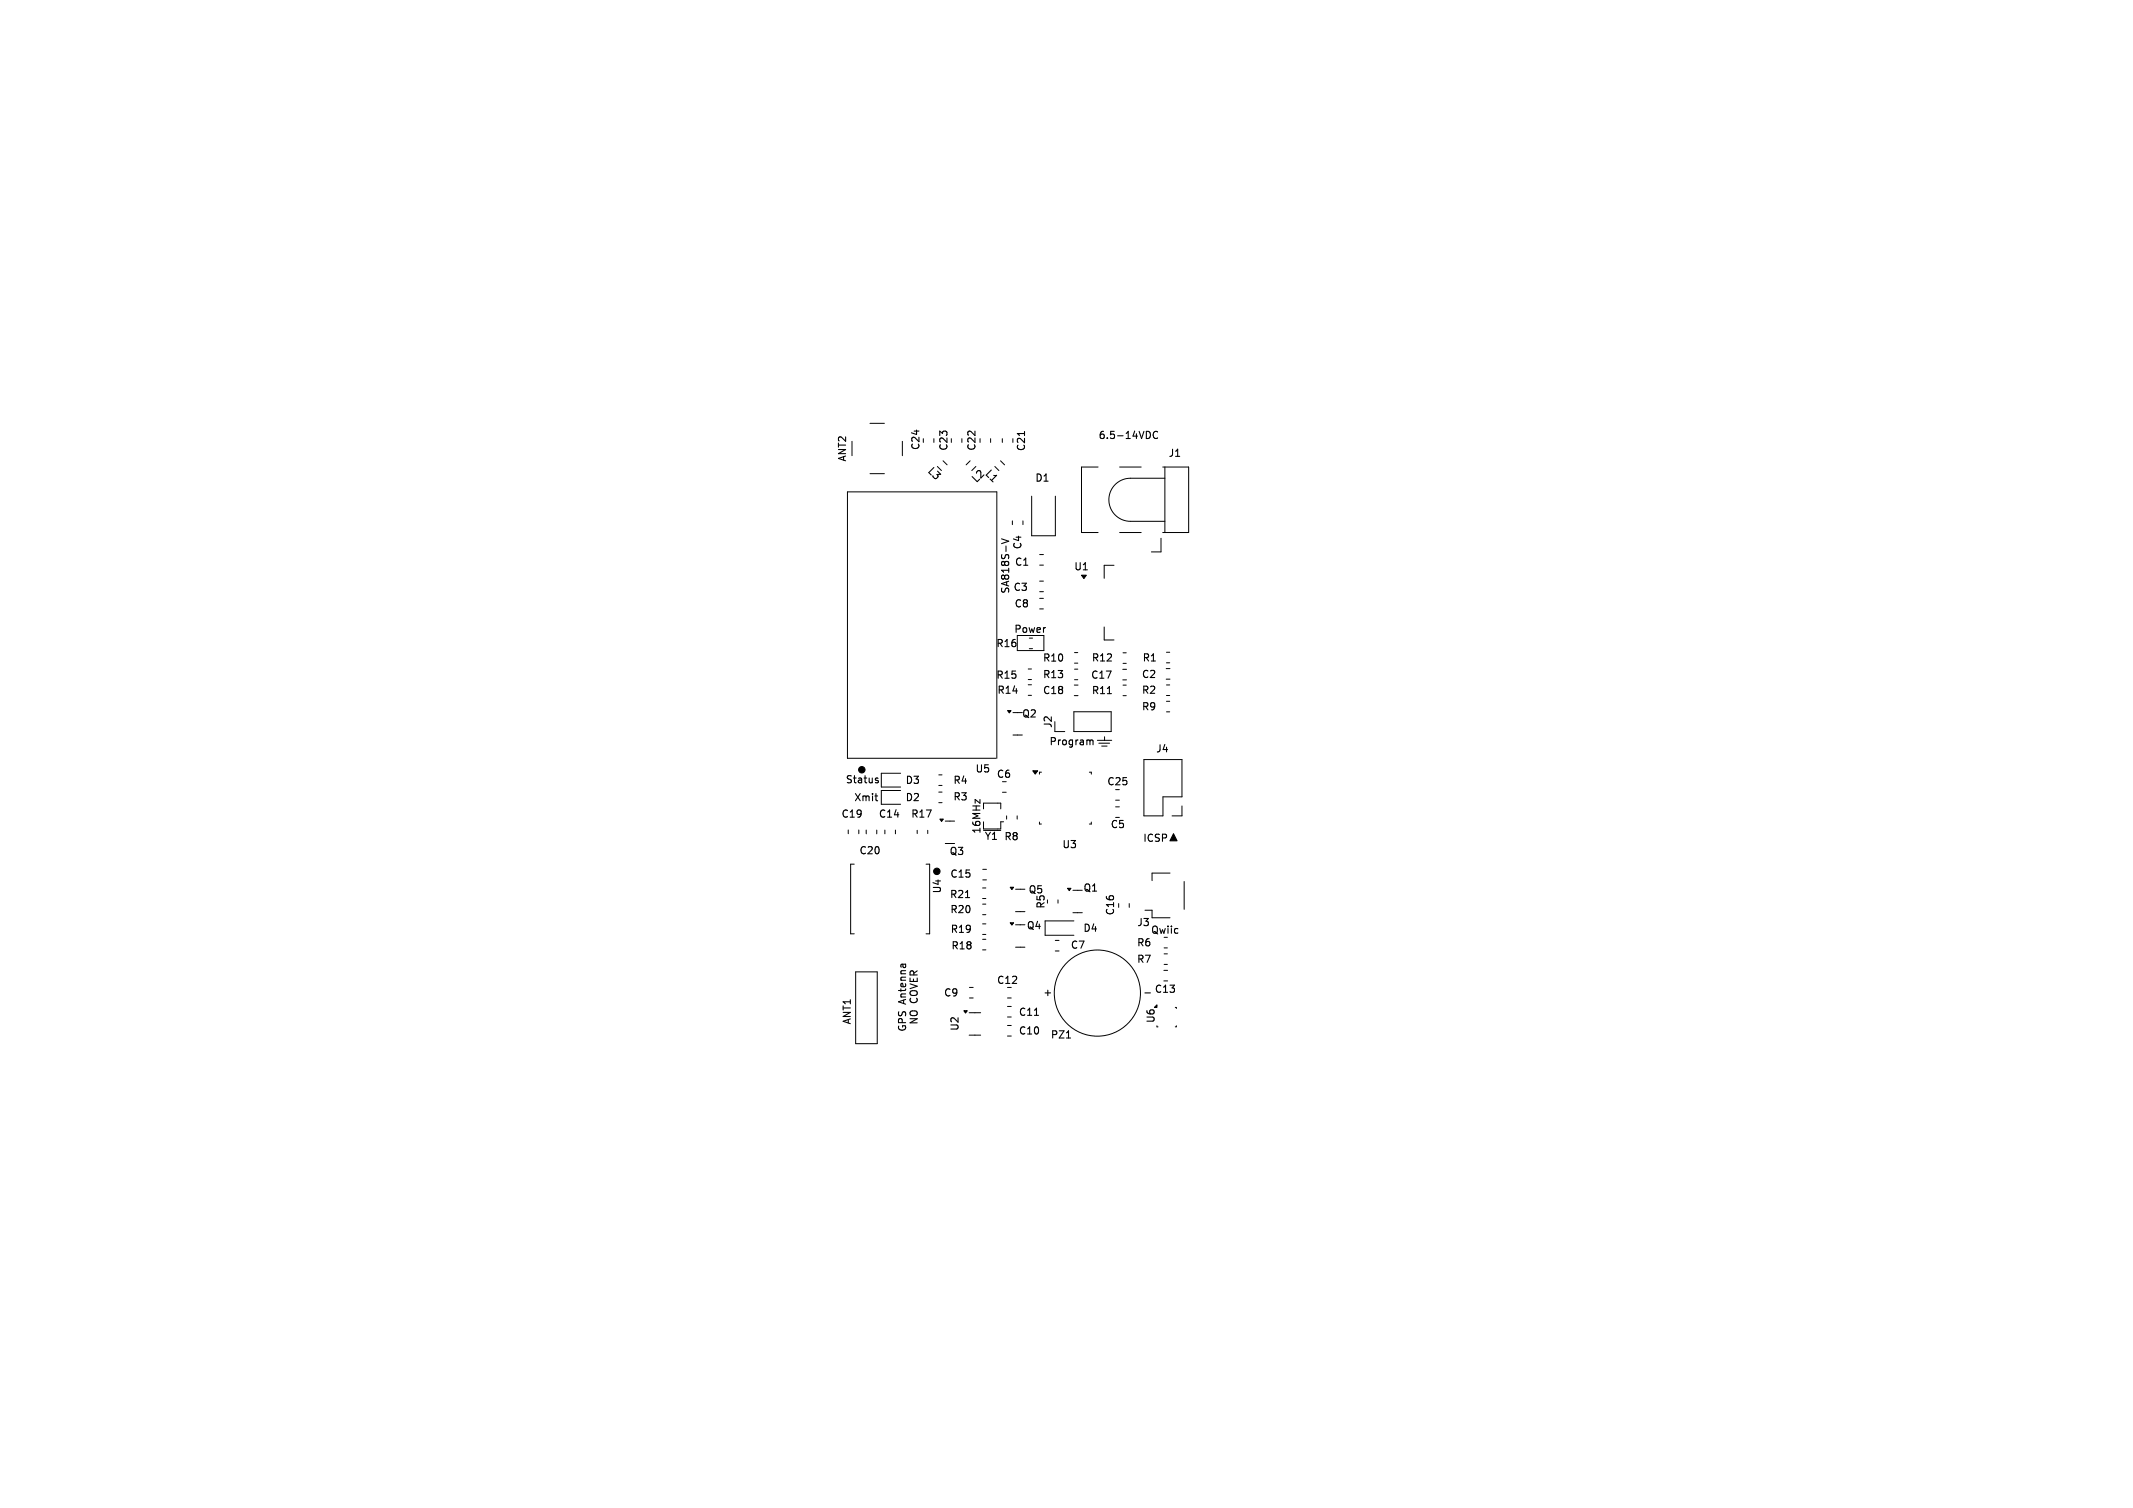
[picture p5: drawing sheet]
<svg xmlns="http://www.w3.org/2000/svg" width="297mm" height="210mm" viewBox="0 0 297 210" stroke-linecap="round" stroke-linejoin="round" font-family="sans-serif">
<defs><g id="words">
<g font-size="1.4">
<text x="118" y="64.4" transform="rotate(-90 118 64.4)">ANT2</text>
<text x="128.2" y="62.8" transform="rotate(-90 128.2 62.8)">C24</text>
<text x="128.9" y="65.7" transform="rotate(45 128.9 65.7)">L3</text>
<text x="132.1" y="62.9" transform="rotate(-90 132.1 62.9)">C23</text>
<text x="136" y="62.9" transform="rotate(-90 136 62.9)">C22</text>
<text x="142.9" y="62.9" transform="rotate(-90 142.9 62.9)">C21</text>
<text x="152.9" y="61.2">6.5-14VDC</text>
<text x="162.6" y="63.8">J1</text>
<text x="136" y="67.5" transform="rotate(-45 136 67.5)">L2</text>
<text x="136.9" y="66.1" transform="rotate(45 136.9 66.1)">L1</text>
<text x="144.1" y="67.3">D1</text>
<text x="142.4" y="76.6" transform="rotate(-90 142.4 76.6)">C4</text>
<text x="140.7" y="82.8" transform="rotate(-90 140.7 82.8)">SA818S-V</text>
<text x="141" y="82.5">C3</text>
<text x="141.2" y="79">C1</text>
<text x="149.5" y="79.6">U1</text>
<text x="141.1" y="88.2">Power</text>
<text x="141.2" y="84.8">C8</text>
<text x="138.6" y="90.3">R16</text>
<text x="138.6" y="94.7">R15</text>
<text x="145.1" y="92.3">R10</text>
<text x="145.1" y="94.6">R13</text>
<text x="151.8" y="94.7">C17</text>
<text x="151.9" y="92.3">R12</text>
<text x="158.9" y="94.6">C2</text>
<text x="159" y="92.3">R1</text>
<text x="138.8" y="96.8">R14</text>
<text x="142.2" y="100.1">Q2</text>
<text x="145.1" y="96.9">C18</text>
<text x="146.7" y="101.5" transform="rotate(-90 146.7 101.5)">J2</text>
<text x="151.9" y="96.9">R11</text>
<text x="158.9" y="99.1">R9</text>
<text x="158.9" y="96.8">R2</text>
<text x="135.7" y="107.8">U5</text>
<text x="146" y="103.9">Program</text>
<text x="160.9" y="105">J4</text>
<text x="117.6" y="109.1">Status</text>
<text x="118.8" y="111.6">Xmit</text>
<text x="126" y="111.8">D2</text>
<text x="126" y="109.4">D3</text>
<text x="132.6" y="111.7">R3</text>
<text x="132.6" y="109.4">R4</text>
<text x="138.7" y="108.5">C6</text>
<text x="154.1" y="109.6">C25</text>
<text x="117.1" y="114.1">C19</text>
<text x="119.6" y="119.2">C20</text>
<text x="122.3" y="114.1">C14</text>
<text x="126.8" y="114.1">R17</text>
<text x="132.1" y="119.3">Q3</text>
<text x="136.7" y="116.2" transform="rotate(-90 136.7 116.2)">16MHz</text>
<text x="137" y="117.2">Y1</text>
<text x="139.7" y="117.2">R8</text>
<text x="147.8" y="118.3">U3</text>
<text x="154.6" y="115.5">C5</text>
<text x="159.1" y="117.3">ICSP</text>
<text x="131.2" y="124.5" transform="rotate(-90 131.2 124.5)">U4</text>
<text x="132.2" y="125.3">R21</text>
<text x="132.2" y="122.4">C15</text>
<text x="143.1" y="124.6">Q5</text>
<text x="150.8" y="124.4">Q1</text>
<text x="132.2" y="127.4">R20</text>
<text x="132.3" y="130.1">R19</text>
<text x="142.9" y="129.6">Q4</text>
<text x="145.7" y="126.6" transform="rotate(-90 145.7 126.6)">R5</text>
<text x="150.7" y="130">D4</text>
<text x="155.3" y="127.6" transform="rotate(-90 155.3 127.6)">C16</text>
<text x="158.2" y="132">R6</text>
<text x="158.2" y="129.2">J3</text>
<text x="160.2" y="130.1">Qwiic</text>
<text x="132.4" y="132.4">R18</text>
<text x="138.7" y="137.2">C12</text>
<text x="149" y="132.3">C7</text>
<text x="158.2" y="134.3">R7</text>
<text x="118.7" y="142.8" transform="rotate(-90 118.7 142.8)">ANT1</text>
<text x="126.2" y="143.8" transform="rotate(-90 126.2 143.8)">GPS</text>
<text x="126.2" y="139.8" transform="rotate(-90 126.2 139.8)">Antenna</text>
<text x="127.8" y="142.8" transform="rotate(-90 127.8 142.8)">NO</text>
<text x="127.8" y="139.7" transform="rotate(-90 127.8 139.7)">COVER</text>
<text x="131.3" y="139">C9</text>
<text x="133.7" y="143.7" transform="rotate(-90 133.7 143.7)">U2</text>
<text x="141.8" y="141.7">C11</text>
<text x="145.2" y="138.9">+</text>
<text x="160.7" y="138.5">C13</text>
<text x="161" y="142.6" transform="rotate(-90 161 142.6)">U6</text>
<text x="141.8" y="144.3">C10</text>
<text x="146.2" y="144.8">PZ1</text>
</g>
</g></defs>
<g fill="none" stroke="#000" stroke-width=".14">
<path d="M121.1 59h2M118.6 61.5v2M121.1 66h2M125.6 61.5v2M130 61.1v.5M131.3 64.2l.6 .5M133.9 61.1v.5M135.1 64.2l-.6 .5M135.9 65l-.6 .5M137.9 61.1v.5M138.5 65l.6 .5M139.3 64.2l.6 .5"/>
<path d="M139.6 61.1v.5M141 72.5v.6M141 61.1v.5M142.4 72.5v.6M143.6 69.1v5.5h3.4v-5.5M144.8 77.2h.5M144.8 78.7h.5M152.9 65h-2.3v9.2h2.3M155.1 78.7h-1.4v1.8M155.9 65h3M155.9 74.2h3M161.7 75v1.9h-1.4"/>
<path d="M161.9 65h3.6v9.2h-3.6M162.2 66.6h-4.8a3 3 0 0 0-3 3 3 3 0 0 0 3 3h4.8M162.2 65v9.2M141 99.2h1.4M141.6 88.5h3.7v2.1h-3.7zM143.2 95.4h.4M143.2 96.8h.4M143.2 94.6h.4M143.2 93.2h.4M143.3 88.9h.5M143.3 90.3h.5M144.8 80.9h.5"/>
<path d="M144.8 82.4h.5M144.8 83.3h.5M144.8 84.8h.5M149.5 99.1h5.2v2.8h-5.2zM149.6 95.4h.5M149.6 96.9h.5M149.6 90.9h.5M149.6 92.4h.5M149.6 93.2h.5M149.6 94.7h.5M153.7 87.3v1.8h1.4M156.3 93.2h.6"/>
<path d="M156.3 94.7h.6M156.4 95.4h.4M156.4 96.9h.4M156.4 90.9h.4M156.4 92.4h.4M162.4 93.1h.5M162.4 94.6h.5M162.4 95.4h.5M162.4 96.9h.5M162.4 97.7h.5M162.4 99.1h.5M162.4 90.8h.5"/>
<path d="M162.4 92.3h.5M118.1 115.6v.5M119.6 115.6v.5M120.6 115.6v.5M122.1 115.6v.5M123.2 115.6v.5M124.7 115.6v.5M125.4 107.7h-2.7v1.9h2.7M125.4 110.1h-2.7v1.9h2.7M127.7 115.6v.5M129.2 115.6v.5M130.7 110.3h.5"/>
<path d="M130.7 111.8h.5M130.7 107.9h.5M130.7 109.4h.5M131.6 114.3h1.3M131.6 117.5h1.3M136.9 111.8h2.4v.8M136.9 115.6h2.4M138.7 105.6h-20.7v-37.1h20.8v37.1M139.6 110.3h.5M139.7 114.4h-.4v1h-2.4M140.2 113.6v.5M141 102.4h1.4"/>
<path d="M141.6 113.6v.5M144.7 114.5v.3h.3M145 107.5h-.3v.3M146.9 101.9h1.4M151.7 107.5h.3v.3M152 114.5v.3h-.3M152.8 103.1h2M153 103.5h1.5M153.4 103.9h.7M153.8 102.6v.5M155.3 111.4h.6M155.3 112.4h.6"/>
<path d="M155.3 113.8h.6M159.3 105.8h5.3v5.2h-2.7v2.6h-2.6zM164.6 112.2v1.4h-1.4M118.9 120.3h-.5v9.7h.5M119.1 135.3h3v10h-3zM128.9 120.3h.5v9.7h-.5M135 139h.5M135 137.5h.5M136.8 125.9h.5M136.8 127.4h.5M136.8 130.8h.5M136.8 132.3h.5"/>
<path d="M136.8 128.7h.5M136.8 130.1h.5M136.8 123.7h.5M136.8 125.1h.5M136.8 121.1h.6M136.8 122.5h.6M140.3 139h.5M141.4 123.8h1.3M141.4 127h1.3M141.4 128.8h1.3M141.4 131.9h1.3M146.9 131h.6"/>
<path d="M146.9 132.4h.6M147.3 125.3v.5M149.4 124h1.3M149.4 127.1h1.3M149.5 128.2h-4v2h4M157.2 125.8v.6M159.4 126.8h1v1h2.5M162.1 135.1h.5M162.1 136.6h.5M162.1 132.8h.4M162.1 134.3h.4M162.1 132h.4"/>
<path d="M162.9 121.6h-2.5v1M164.9 122.8v3.8M134.9 141h1.6M134.9 144.2h1.6M140.3 142.8h.5M140.3 144.3h.5M140.3 140.2h.5M140.3 141.6h.5M161.1 142.8v.2h.1M163.6 140.3h.2v.1M163.8 142.8v.2h-.2"/>
<circle cx="152.8" cy="138.3" r="6"/>
</g>
<g fill="#000" stroke="#000" stroke-width=".14">
<path d="M140.3 99h.5l-.3 .3zM150.6 80.1h.7l-.4 .5zM130.9 114.1h.4l-.2 .3zM143.8 107.3h.7l-.4 .5zM163.4 116.1l.5 1h-1zM140.7 123.6h.4l-.2 .3zM140.7 128.5h.4l-.2 .3zM148.6 123.7h.5l-.2 .3zM134.2 140.8h.5l-.3 .3zM161.1 139.9v.4h-.4z"/>
<circle cx="120" cy="107.2" r=".45"/>
<circle cx="130.4" cy="121.3" r=".45"/>
</g>
<g fill="none" stroke="#000" stroke-width=".15">
<path d="M139.5 75l1 .4-1 .3M142.7 60.1v.6M161.2 60.2a.47 .47 0 0 0-.7 .3 .47 .47 0 0 0 .5 .6l.2-.1M154.2 96.6h.6M121.8 110.8h.4M121.9 108.6l.4 .2v.2h-.3M121.9 108.4h.4M122 111.5h.2M136.5 111.3v.6l-.7-.6v.6M151.8 103.2l.1-.1h.2l.1 .6M134.4 125h.6M159.4 138.3h.8"/>
<path d="M144 141.4h.6M148.5 144.6h.6"/>
</g>
<use href="#words"/>
</svg>
